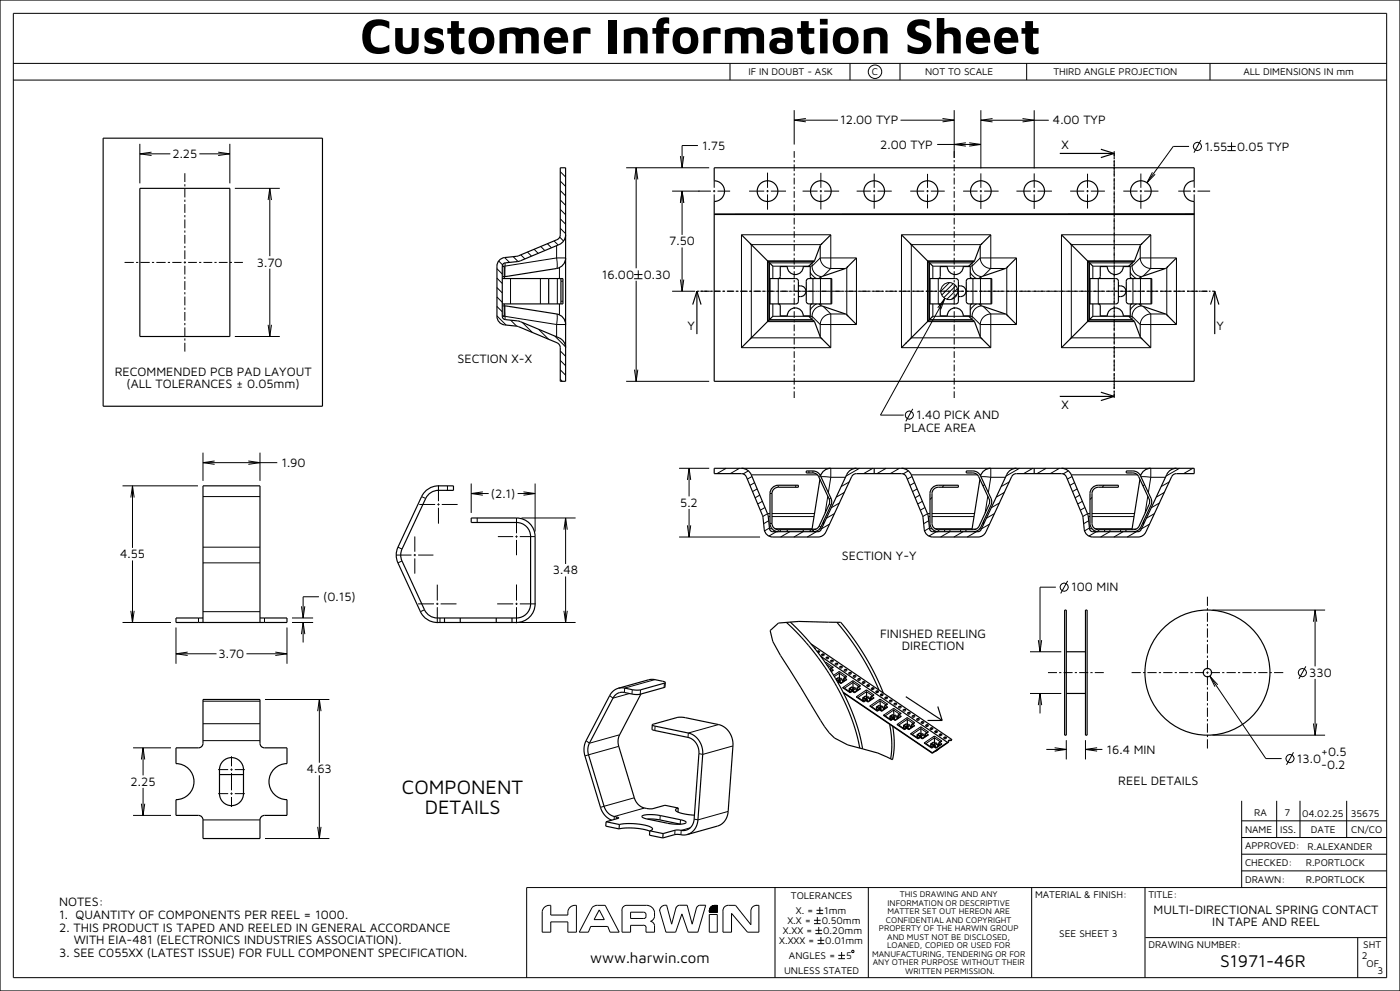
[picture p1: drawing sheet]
<svg xmlns="http://www.w3.org/2000/svg" width="420mm" height="297mm" viewBox="0 0 420 297" stroke-linecap="round" stroke-linejoin="round" font-family="sans-serif">
<defs><g id="words">
<text font-size="15" x="108.1" y="16">Customer Information Sheet</text>
<g font-size="6">
<text x="120.6" y="238.1">COMPONENT</text>
<text x="127.4" y="244.1">DETAILS</text>
</g>
<text font-size="5.3" x="366.1" y="289.9">S1971-46R</text>
<text font-size="4.5" x="177.1" y="288.5">www.harwin.com</text>
<g font-size="3.8">
<text x="252" y="37.3">12.00 TYP</text>
<text x="315.9" y="37.3">4.00 TYP</text>
<text x="51.7" y="47.4">2.25</text>
<text x="210.6" y="44.9">1.75</text>
<text x="264.1" y="44.5">2.00 TYP</text>
<text x="318.5" y="44.7">X</text>
<text x="361.3" y="45.1">1.55</text>
<text x="371.1" y="45.1">0.05 TYP</text>
<text x="200.8" y="73.5">7.50</text>
<text x="77.1" y="79.9">3.70</text>
<text x="180.5" y="83.5">16.00</text>
<text x="193.1" y="83.5">0.30</text>
<text x="206.3" y="98.9">Y</text>
<text x="365" y="98.9">Y</text>
<text x="34.4" y="112.6">RECOMMENDED PCB PAD LAYOUT</text>
<text x="137.3" y="108.9">SECTION X-X</text>
<text x="37.9" y="116.4">(ALL TOLERANCES ± 0.05mm)</text>
<text x="274.9" y="125.7">1.40 PICK AND</text>
<text x="318.5" y="122.6">X</text>
<text x="271.1" y="129.4">PLACE AREA</text>
<text x="84.4" y="139.9">1.90</text>
<text x="147.2" y="149.2">(2.1)</text>
<text x="204.1" y="151.9">5.2</text>
<text x="36" y="167.3">4.55</text>
<text x="252.6" y="167.7">SECTION Y-Y</text>
<text x="165.9" y="172.1">3.48</text>
<text x="321.3" y="177.2">100 MIN</text>
<text x="96.9" y="180.1">(0.15)</text>
<text x="264.1" y="191.2">FINISHED REELING</text>
<text x="65.6" y="197.2">3.70</text>
<text x="270.6" y="194.9">DIRECTION</text>
<text x="392.8" y="202.8">330</text>
<text x="332" y="225.9">16.4 MIN</text>
<text x="396.4" y="226.7">+0.5</text>
<text x="92" y="231.7">4.63</text>
<text x="389.1" y="228.6">13.0</text>
<text x="396.4" y="230.5">-0.2</text>
<text x="39.2" y="235.5">2.25</text>
<text x="335.5" y="235.3">REEL DETAILS</text>
<text x="17.8" y="271.7">NOTES:</text>
<text x="17.8" y="275.4">1. QUANTITY OF COMPONENTS PER REEL = 1000.</text>
<text x="346.1" y="273.8">MULTI-DIRECTIONAL SPRING CONTACT</text>
<text x="17.8" y="279.2">2. THIS PRODUCT IS TAPED AND REELED IN GENERAL ACCORDANCE</text>
<text x="363.7" y="277.6">IN TAPE AND REEL</text>
<text x="17.8" y="286.7">3. SEE C055XX (LATEST ISSUE) FOR FULL COMPONENT SPECIFICATION.</text>
<text x="22.1" y="282.9">WITH EIA-481 (ELECTRONICS INDUSTRIES ASSOCIATION).</text>
</g>
<g font-size="3">
<text x="224.5" y="22.5">IF IN DOUBT - ASK</text>
<text x="261.5" y="22.5">C</text>
<text x="277.5" y="22.5">NOT TO SCALE</text>
<text x="316" y="22.5">THIRD ANGLE PROJECTION</text>
<text x="373" y="22.5">ALL DIMENSIONS IN mm</text>
<text x="376.3" y="244.7">RA</text>
<text x="385.4" y="244.7">7</text>
<text x="390.7" y="244.8">04.02.25</text>
<text x="405.2" y="244.7">35675</text>
<text x="373.5" y="249.5">NAME</text>
<text x="384" y="249.5">ISS.</text>
<text x="393.3" y="249.5">DATE</text>
<text x="405.4" y="249.6">CN/CO</text>
<text x="373.5" y="254.5">APPROVED:</text>
<text x="392.3" y="254.6">R.ALEXANDER</text>
<text x="373.5" y="259.5">CHECKED:</text>
<text x="391.7" y="259.6">R.PORTLOCK</text>
<text x="237.3" y="269.3">TOLERANCES</text>
<text x="310.5" y="269">MATERIAL &amp; FINISH:</text>
<text x="344.5" y="269">TITLE:</text>
<text x="373.5" y="264.5">DRAWN:</text>
<text x="391.7" y="264.6">R.PORTLOCK</text>
<text x="238.7" y="273.8">X. =</text>
<text x="247.3" y="273.8">1mm</text>
<text x="234.9" y="279.8">X.XX =</text>
<text x="236.2" y="276.8">X.X =</text>
<text x="246.5" y="276.8">0.50mm</text>
<text x="247" y="279.8">0.20mm</text>
<text x="317.8" y="280.8">SEE SHEET 3</text>
<text x="233.8" y="282.8">X.XXX =</text>
<text x="236.7" y="287.3">ANGLES =</text>
<text x="247.6" y="282.8">0.01mm</text>
<text x="253.8" y="287.3">5</text>
<text x="344.5" y="284">DRAWING NUMBER:</text>
<text x="408.5" y="287.5">2</text>
<text x="409" y="284.1">SHT</text>
<text x="235.2" y="291.8">UNLESS STATED</text>
<text x="410" y="289.8">OF</text>
<text x="413.3" y="292">3</text>
</g>
<g font-size="2.6">
<text x="270" y="268.9">THIS DRAWING AND ANY</text>
<text x="266.2" y="274">MATTER SET OUT HEREON ARE</text>
<text x="266.2" y="271.4">INFORMATION OR DESCRIPTIVE</text>
<text x="263.7" y="279.1">PROPERTY OF THE HARWIN GROUP</text>
<text x="265.8" y="276.5">CONFIDENTIAL AND COPYRIGHT</text>
<text x="266.2" y="281.6">AND MUST NOT BE DISCLOSED,</text>
<text x="261.6" y="286.7">MANUFACTURING, TENDERING OR FOR</text>
<text x="266.1" y="284.2">LOANED, COPIED OR USED FOR</text>
<text x="261.8" y="289.3">ANY OTHER PURPOSE WITHOUT THEIR</text>
<text x="271.6" y="291.8">WRITTEN PERMISSION.</text>
</g>
</g></defs>
<g fill="none" stroke="#000" stroke-width=".3">
<path d="M4 4h412v289h-412zM4 19h412M219 19v5M255 19v5M270 19v5M308 19v5M363 19v5M4 24h412M238.3 33v10.3M238.3 36h13.1M241.8 35.5l-3.5 .5 3.5 .5M270.2 36h16.1"/>
<path d="M282.8 35.5l3.5 .5-3.5 .5M286.3 33v14.4M294.3 33v17.5M294.3 36h20.3M297.8 35.5l-3.5 .5 3.5 .5M306.8 35.5l3.5 .5-3.5 .5M310.3 33v17.5M42 43.1v11.8M42 46.1h9.1M45.5 45.6l-3.5 .5 3.5 .5M59.8 46.1h9.2M65.5 45.6l3.5 .5-3.5 .5"/>
<path d="M69 43.1v11.8M70.5 56.4h13.4M80.4 59.9l.5-3.5 .5 3.5M80.9 56.4v20.4M168.1 59.9l1.6 1.6M168.1 57.1l1.6 1.6M168.1 54.3l1.6 1.6M168.1 51.4l1.6 1.6M187.8 50.3h25M190.3 53.8l.5-3.5 .5 3.5M190.8 50.3v30.1M201.6 57.3h8.3"/>
<path d="M204.1 46.8l.5 3.5 .5-3.5M204.6 57.3v13.1M209.4 43.6h-4.8v6.7M281.1 43.3h13.2M289.8 42.8l-3.5 .5 3.5 .5M290.8 42.8l3.5 .5-3.5 .5M334.3 52v1M334.3 53.7v.6M334.3 55v2.1M334.3 57.7v.7M334.3 59.1v2M345.7 51.6l-1.6 3.2 2.4-2.6"/>
<path d="M356.7 43.9h-4.7l-7.9 10.9M360.3 42l-2.1 3.8M368.2 43.9h2.5M368.2 45.1h2.5M369.5 42.6v2.5M149.6 78.2l1.2 1.2M150.7 79.8h.8M151.4 77.2l1.5 1.4M151.5 79.8v3.1M151.5 78.8v1M154 76.9l1.4 1.5M156.2 76.4l1.3 1.2"/>
<path d="M158.2 75.5l1.3 1.3M160.2 74.7l1.3 1.2M162.2 73.9l1.3 1.2M164.2 73l1.2 1.3M166.2 72.2l1.2 1.2M167 77.3l.2 2.2-.2 1M167 77.3h2.7M167 77.3l-15.5 2.5M167 73.6v3.7M167.9 71.1l1.2 1.1M168.1 68.4l1.6 1.6M168.1 65.6l1.6 1.6"/>
<path d="M168.1 62.8l1.6 1.6M204.1 60.8l.5-3.5 .5 3.5M204.6 74.2v13.1M242.6 79.9l-10.7-.1v3.7M242.7 79.8h.9M243.6 79.8a3.1 3.1 0 0 0 2.8 3.1M243.6 79.8v-1h-12.7v17h12.7v-1M244.2 78.4h-13.7v17.8h13.7M244.4 78.2h-14.2v18.2h14.2M246.1 77.3a3.3 3.3 0 0 0 3.1 3.2M246.1 73.6v3.7M246.1 77.3h10.8v20h-10.8"/>
<path d="M246.1 77.3l-2.5 2.5M246.3 73.3h-20.9v27.9h20.9M290.6 79.9l-10.7-.1v3.7M290.7 79.8h.9M291.6 79.8a3.1 3.1 0 0 0 2.8 3.1M291.6 79.8v-1h-12.7v17h12.7v-1M292.2 78.4h-13.7v17.8h13.7M292.4 78.2h-14.2v18.2h14.2M294.1 77.3a3.3 3.3 0 0 0 3.1 3.2M294.1 73.6v3.7M294.1 77.3l-2.5 2.5M294.1 77.3h10.8v20h-10.8"/>
<path d="M294.3 73.3h-20.9v27.9h20.9M334.3 61.8v.7M334.3 63.1v2.1M334.3 65.8v.7M334.3 67.2v2M334.3 69.9v.7M334.3 71.2v2.1M334.3 73.9v.7M334.3 75.3v2M334.3 78v.7M334.3 79.4v2M338.6 79.9l-10.7-.1v3.7"/>
<path d="M338.7 79.8h.9M339.6 79.8a3.1 3.1 0 0 0 2.8 3.1M339.6 79.8v-1h-12.7v17h12.7v-1M340.2 78.4h-13.7v17.8h13.7M340.4 78.2h-14.2v18.2h14.2M342.1 77.3a3.3 3.3 0 0 0 3.1 3.2M342.1 77.3h10.8v20h-10.8M342.1 77.3l-2.5 2.5M342.1 73.6v3.7M342.3 73.3h-20.9v27.9h20.9M80.4 97.3l.5 3.5 .5-3.5M80.9 80.5v20.3"/>
<path d="M149.1 94.7l2.7 2.7M149.1 91.8l1.6 1.6M149.1 89l1.6 1.6M149.1 86.2l1.6 1.6M149.1 83.4l1.6 1.6M149.1 80.5l1.6 1.6M150.7 94.8h.8M151.5 91.7v3.1M151.5 94.8l15.5 2.5M151.5 94.8v1M153.2 96l1.8 1.8M156.7 96.6l3 3"/>
<path d="M161.6 98.7l3 3M167 94.1l.2 .9-.2 2.3M167 97.3h2.7M167 97.3v3.6M167.8 80.2v3.3M167.8 91.1v3.3M190.2 82.3h2.5M190.2 83.5h2.5M190.8 84.2v30.1M191.5 81v2.5M201.6 87.3h7M204.1 83.8l.5 3.5 .5-3.5"/>
<path d="M215.1 87.3h1M216.7 87.3h.7M218.1 87.3h1.9M220.7 87.3h.7M222 87.3h2M224.7 87.3h.7M226 87.3h2M228.7 87.3h.6M230 87.3h2M231.9 91.1v3.7h11.7M232.7 87.3h.6M234 87.3h2"/>
<path d="M236.6 87.3h.7M238 87.3h2M240.6 87.3h.7M241.9 87.3h2M242.6 94.7v.1M243.1 81.6l.6 .9 1.3 1M243.6 94.8l2.5 2.5M244.6 87.3h.7M245 91.1l-1.3 .9-.6 .9M245.9 87.3h2M246.1 97.3v3.6M246.3 83v.5"/>
<path d="M246.3 91.1v.5M246.4 91.7a3.1 3.1 0 0 0-2.8 3.1M247 91.8l2.2 2.3M248.6 87.3h.6M249.2 94.1a3.3 3.3 0 0 0-3.1 3.2M249.2 80.5v-10.1h-26.8v33.8h26.8v-10.1M249.2 80.5l-2.2 2.2M249.2 94.1h4.4M249.2 80.5h4.4M249.9 87.3h2M252.6 87.3h.6M253.9 87.3h2"/>
<path d="M254 80.2v14.2M256.5 87.3h.7M257.9 87.3h2M260.5 87.3h.7M261.9 87.3h1.9M264.5 87.3h.7M265.8 87.3h2M268.5 87.3h.7M269.8 87.3h2M272.5 87.3h.6M273.8 87.3h2M276.5 87.3h.6"/>
<path d="M277.8 87.3h2M279.9 91.1v3.7h11.7M280.4 87.3h.7M281.3 92.2l2.2-2.8-1.3 3.3M281.8 87.3h2M283.5 89.4l-19.3 35h6.9M284.4 87.3h.7M284.8 84.7l-2.6 2.6M285.7 87.3h2M286 85l-3.5 3.4M286.7 85.6l-3.5 3.6M287.2 86.5l-3.1 3.2"/>
<path d="M287.2 88l-1.7 1.7M288.4 87.3h.7M289.7 87.3h2M290.6 94.7v.1M291.1 81.6l.6 .9 1.3 1M291.6 94.8l2.5 2.5M292.4 87.3h.6M293 91.1l-1.3 .9-.6 .9M293.7 87.3h2M294.1 97.3v3.6M294.3 83v.5M294.3 91.1v.5"/>
<path d="M294.4 91.7a3.1 3.1 0 0 0-2.8 3.1M295 91.8l2.2 2.3M296.4 87.3h.6M297.2 94.1a3.3 3.3 0 0 0-3.1 3.2M297.2 80.5v-10.1h-26.8v33.8h26.8v-10.1M297.2 80.5l-2.2 2.2M297.2 94.1h4.4M297.2 80.5h4.4M297.7 87.3h2M300.3 87.3h.7M301.7 87.3h2M302 80.2v14.2"/>
<path d="M304.3 87.3h.7M305.7 87.3h1.9M308.3 87.3h.7M309.6 87.3h2M312.3 87.3h.7M313.6 87.3h2M316.3 87.3h.6M317.6 87.3h2M320.3 87.3h.6M321.6 87.3h2M324.2 87.3h.7M325.6 87.3h2"/>
<path d="M327.9 91.1v3.7h11.7M328.2 87.3h.7M329.5 87.3h2M332.2 87.3h.7M333.5 87.3h2M334.3 82.1v.6M334.3 83.4v2M334.3 86.1v.7M334.3 87.5v2M334.3 90.2v.6M334.3 91.5v2M334.3 94.2v.7"/>
<path d="M334.3 95.6v2M334.3 98.3v.6M334.3 99.6v2.1M336.2 87.3h.6M337.5 87.3h2M338.6 94.7v.1M339.1 81.6l1 1.3 .9 .6M339.6 94.8l2.5 2.5M340.2 87.3h.6M341 91.1l-1.3 .9-.6 .9M341.5 87.3h2M342.1 97.3v3.6"/>
<path d="M342.3 83v.5M342.3 91.1v.5M342.4 91.7a3.1 3.1 0 0 0-2.8 3.1M343 91.8l2.2 2.3M344.1 87.3h.7M345.2 94.1a3.3 3.3 0 0 0-3.1 3.2M345.2 80.5v-10.1h-26.8v33.8h26.8v-10.1M345.2 94.1h4.4M345.2 80.5h4.4M345.2 80.5l-2.2 2.2M345.5 87.3h2M348.1 87.3h.7"/>
<path d="M349.5 87.3h1.9M350 80.2v14.2M352.1 87.3h.7M353.4 87.3h2M356.1 87.3h.7M357.4 87.3h1M70.5 100.8h13.4M166.4 100.7l3.3 3.2M168.1 113.7l.6 .6M168.1 110.8l1.6 1.6M168.1 108l1.6 1.6M168.1 105.2l1.6 1.6"/>
<path d="M187.8 114.3h25M190.3 110.8l.5 3.5 .5-3.5M334.3 102.3v.7M334.3 103.7v2M334.3 106.4v.7M334.3 107.7v2.1M334.3 110.4v.7M334.3 111.8v1M60.9 135.7v8.4M60.9 138.7h22.3M64.4 138.2l-3.5 .5 3.5 .5M74.5 138.2l3.5 .5-3.5 .5"/>
<path d="M78 135.7v8.4M273.8 122.5l-2 3.8M36.7 145.6h22.7M39.2 149.1l.5-3.5 .5 3.5M39.7 145.6v18.6M141.4 144.9v8.8M141.4 147.9h5.2M144.9 147.4l-3.5 .5 3.5 .5M155.3 147.9h5.2M156.4 155.2h16.3M157 147.4l3.5 .5-3.5 .5M160.5 144.9v14.4"/>
<path d="M169.2 158.7l.5-3.5 .5 3.5M169.7 155.2v13.8M203.7 140.3h9.1M206.2 157.4l.5 3.5 .5-3.5M206.2 143.8l.5-3.5 .5 3.5M206.7 140.3v8.5M206.7 152.5v8.4M217.9 140.3l-2.8 1.6M221.9 140.3l-2.8 1.6M224.5 141.1l-1.6 .9M225.4 142.3h19.8M225.6 142.8l-1.4 .8"/>
<path d="M226.4 144.7l-1.4 .8M227.2 146.5l-1.4 .8M227.9 148.4l-1.4 .8M228.7 150.2l-1.4 .8M229.5 152.1l-1.4 .8M230.2 153.9h.8M230.3 154l-1.5 .8M230.5 154.8h.5M230.6 156.1l-1.5 .9M230.8 158.3l-1.4 .8M230.9 158.5h.7M231.6 154.8h12.6"/>
<path d="M231.6 153.9h12.8M232.5 158.5l12.3 .1M232.9 159.3l-2.2 1.4M236.9 159.3l-2.7 1.6M240.9 159.3l-2.7 1.6M244.9 159.3l-2.7 1.6M246 142.3h.3M246.3 142.9l2.9 .1M246.4 158.5h-.5M247.2 156l-.2 1.4M248.3 148.7l-.8 5.1M248.9 157.1l-2.5 1.4"/>
<path d="M249.2 140.3v2.7M249.2 143l-.7 4.6M249.2 143h4.4M250.3 153.9l-2.4 1.4M251.8 150.8l-2.4 1.4M253.3 147.6l-2.4 1.4M254.8 144.4l-2.5 1.4M257.9 140.3l-4.1 2.4M261.9 140.3l-2.8 1.6M265.9 140.3l-2.8 1.6M269.9 140.3l-2.8 1.6M272.5 141.1l-1.6 .9"/>
<path d="M273.4 142.3h19.8M273.6 142.8l-1.4 .8M274.4 144.7l-1.4 .8M275.2 146.5l-1.4 .8M275.9 148.4l-1.4 .8M276.7 150.2l-1.4 .8M277.5 152.1l-1.4 .8M278.2 153.9h.8M278.3 154l-1.5 .8M278.5 154.8h.5M278.6 156.1l-1.5 .9M278.8 158.3l-1.4 .8"/>
<path d="M278.9 158.5h.7M279.6 149.1l-.6 .6M279.6 154.8h12.6M279.6 153.9h12.8M280.5 158.5l12.3 .1M280.9 159.3l-2.2 1.4M281.8 158.7l-.6 .6M283.3 145.4l-.6 .6M284.9 159.3l-2.7 1.6M285 158.7v.6M288.2 158.7v.6M288.9 159.3l-2.7 1.6"/>
<path d="M292.9 159.3l-2.7 1.6M294 142.3h.3M294.3 142.9l2.9 .1M294.4 158.5h-.5M295.2 156l-.2 1.4M295.4 145.2l-.5 .5M296.3 148.7l-.8 5.1M296.9 157.1l-2.5 1.4M297.2 140.3v2.7M297.2 143l-.7 4.6M297.2 143h4.4M298.3 153.9l-2.4 1.4"/>
<path d="M299.8 150.8l-2.4 1.4M301.3 147.6l-2.4 1.4M302.8 144.4l-2.5 1.4M305.9 140.3l-4.1 2.4M309.9 140.3l-2.8 1.6M313.9 140.3l-2.8 1.6M317.9 140.3l-2.8 1.6M320.5 141.1l-1.6 .9M321.4 142.3h19.8M321.6 142.8l-1.4 .8M322.4 144.7l-1.4 .8M323.2 146.5l-1.4 .8"/>
<path d="M323.9 148.4l-1.4 .8M324.7 150.2l-1.4 .8M325.5 152.1l-1.4 .8M326.2 153.9h.8M326.3 154l-1.5 .8M326.5 154.8h.5M326.6 156.1l-1.5 .9M326.8 158.3l-1.4 .8M326.9 158.5h.7M327.6 149.1l-.6 .6M327.6 154.8h12.6M327.6 153.9h12.8"/>
<path d="M328.5 158.5l12.3 .1M328.9 159.3l-2.2 1.4M329.8 158.7l-.6 .6M331.3 145.4l-.6 .6M332.9 159.3l-2.7 1.6M333 158.7v.6M336.2 158.7v.6M336.9 159.3l-2.7 1.6M340.9 159.3l-2.7 1.6M342 142.3h.3M342.3 142.9l2.9 .1M342.4 158.5h-.5"/>
<path d="M343.2 156l-.2 1.4M343.4 145.2l-.5 .5M344.3 148.7l-.8 5.1M344.9 157.1l-2.5 1.4M345.2 140.3v2.7M345.2 143h4.4M345.2 143l-.7 4.6M346.3 153.9l-2.4 1.4M347.8 150.8l-2.4 1.4M349.3 147.6l-2.4 1.4M350.8 144.4l-2.5 1.4M353.9 140.3l-4.1 2.4"/>
<path d="M357.9 140.3l-2.8 1.6M39.7 168v18.6M95.7 178.8h-4.8v6.4M169.7 172.8v13.8M203.7 160.9h24.3M316.8 176h-4.8v19.3M320.3 174.1l-2.1 3.7M36.7 186.6h14.6M39.2 183.1l.5 3.5 .5-3.5M52.8 195.9h12.2M52.8 188.1v10.8M56.3 195.4l-3.5 .5 3.5 .5"/>
<path d="M73.9 195.9h12.2M82.6 195.4l3.5 .5-3.5 .5M86.1 188.1v10.8M87.6 186.6h6.3M87.6 185.2h6.3M90.4 190.1l.5-3.5 .5 3.5M90.4 181.7l.5 3.5 .5-3.5M90.9 186.6v6M155.1 186.6h17.6M169.2 183.1l.5 3.5 .5-3.5M247.6 198.6l.1-.1 2.3 1.5-.6 .4M248 199.2l1.5 1"/>
<path d="M309 195.3h9.4M311.5 191.8l.5 3.5 .5-3.5M363.7 182.8h33.8M391.8 199.7l-2.1 3.8M394 186.3l.5-3.5 .5 3.5M394.5 182.8v16.9M79.5 209.6h19.3M95.3 213.1l.5-3.5 .5 3.5M95.8 209.6v19M249.1 200.9l.3 .2M249.2 200.4h.2M249.4 200.4l-.3 .4"/>
<path d="M249.4 200.4l.6 .5-.6 .4M250.1 202.4l1.7-1.2 2.3 1.6-.7 .4M250.3 202.8l1.5-1 1.7 1.2M251.4 204.4h.2M251.6 204.4l-.2 .2M251.8 204l-.3 .1M251.8 204.4h-.2M251.8 204.4h.1M251.9 204.1l-.3 .2M251.9 204.1h.1M252.8 204l.1 .1M252.9 204.2h.1"/>
<path d="M253.1 203.4l.1 .2M253.2 203.6l-.1 .6M253.2 203.6l.3 .3M253.2 203.2h.2M253.4 203.2l-.2 .4M253.4 203.2l.7 .4-1.8 1.3-.7-.5M254.8 206.9l-.2 .2M254.8 207l-.1 .2M255.5 207.2h.2M255.9 206.7l-.3 .2M255.9 207.2h-.2M256 206.9l-.3 .2"/>
<path d="M256 206.9h.1M256.9 206.8l.1 .1M256.9 207h.1M257.1 206.2l.1 .2M257.2 206.4l-.1 .5M257.2 206.4l.4 .2M257.3 205.9l.2 .1M257.5 206l-.3 .4M257.5 206l.6-.5-2.2-1.5-3.1 2.1 2.3 1.5 .6-.4M257.5 206l.7 .4-1.9 1.3-.6-.5M257.6 205.7l-1.7-1.2-2.6 1.8M258.9 209.7l-.3 .2"/>
<path d="M258.9 209.8l-.2 .1M259.6 209.9l.2 .1M260 209.5l-.3 .2M260 209.9h.1M260 209.9l-.2 .1M260 209.6h.1M260 209.6l-.2 .2M261 209.6l.1 .1M261 209.7l.1 .1M261.2 208.9l.1 .3M261.3 209.2l.4 .2M261.3 209.2l-.1 .5"/>
<path d="M261.4 208.7h.2M261.6 208.7l-.3 .5M261.6 208.7l.6-.4-2.3-1.5-3 2.1 2.2 1.5 .7-.4M261.6 208.7l.6 .5-1.8 1.2-.6-.4M261.7 208.5l-1.8-1.2-2.5 1.7M263 212.5l-.3 .1M263 212.6l-.2 .1M263.6 212.7h.2M264 212.2l-.2 .2M264.1 212.7h.1M264.1 212.7h-.3M264.1 212.4h.1"/>
<path d="M264.1 212.4l-.3 .2M265 212.3l.1 .1M265.1 212.5h.1M265.3 211.7l.1 .2M265.4 211.9l.3 .3M265.4 211.9l-.1 .6M265.5 211.5h.2M265.7 211.5l-.3 .4M265.7 211.5l.6-.4-2.3-1.6-3.1 2.1 2.3 1.6 .6-.5M265.7 211.5l.6 .4-1.8 1.3-.7-.5M265.8 211.2l-1.8-1.1-2.5 1.7M267 215.2l-.2 .2"/>
<path d="M267 215.3l-.1 .2M267.7 215.5h.2M268.1 215l-.3 .2M268.2 215.5h-.3M268.2 215.2h.1M268.2 215.2l-.3 .2M269.1 215.1l.1 .1M269.2 215.3h.1M269.4 214.5l.1 .2M269.5 214.7l.3 .2M269.5 214.7l-.1 .5M269.5 214.2l.2 .1"/>
<path d="M269.7 214.3l-.2 .4M269.7 214.3l.7-.5-2.3-1.5-3.1 2.1 2.3 1.5 .6-.4M269.7 214.3l.7 .4-1.8 1.2-.7-.4M269.8 214l-1.7-1.2-2.6 1.8M271.1 218l-.2 .2M271.1 218.1l-.1 .1M271.8 218.2l.2 .1M272.2 217.8l-.3 .2M272.2 218.2h.1M272.2 218.2l-.2 .1M272.3 217.9h.1M272.3 217.9l-.3 .2"/>
<path d="M273.2 217.9l.1 .1M273.2 218h.1M273.4 217.2l.1 .3M273.5 217.5l.4 .2M273.5 217.5l-.1 .5M273.6 217h.2M273.8 217l-.3 .5M273.8 217l.6-.4-2.2-1.5-3.1 2.1 2.3 1.5 .6-.4M273.8 217l.7 .5-1.9 1.2-.6-.4M273.9 216.8l-1.7-1.2-2.6 1.7M277.7 219.8h.2M277.9 219.8l-.3 .4"/>
<path d="M277.9 219.8l.6-.4-2.3-1.6-3 2.1 2.2 1.6 .7-.5M277.9 219.8l.6 .4-1.8 1.3-.6-.5M278 219.5l-1.8-1.2-2.5 1.8M309 207.8h9.4M311.5 211.3l.5-3.5 .5 3.5M312 207.8v6M362.9 202.6l16.8 24.7h4.8M365.3 205.2l-2.4-2.6 1.6 3.2M394 216.8l.5 3.5 .5-3.5M394.5 203.5v16.8M39.9 224.1h11.4M42.4 227.6l.5-3.5 .5 3.5"/>
<path d="M42.9 224.1v8.3M42.9 236.1v8.3M95.8 232.3v19M275.2 220.8l-.3 .1M275.2 220.9l-.2 .1M275.9 221h.2M276.3 220.5l-.3 .2M276.3 221h-.2M276.3 220.7h.1M276.3 220.7l-.2 .2M277.3 220.6l.1 .1M277.3 220.8h.1"/>
<path d="M277.5 220l.1 .2M277.6 220.2l.4 .3M277.6 220.2l-.1 .6M279.3 223.5l-.3 .2M279.3 223.6l-.2 .1M279.9 223.8h.2M280.3 223.3l-.2 .2M280.4 223.7v.1M280.4 223.7l-.3 .1M280.4 223.5h.1M280.4 223.5l-.3 .1M280.6 225.2h.1"/>
<path d="M281.3 223.4l.1 .1M281.4 223.5v.1M281.6 222.8l.1 .2M281.6 224.5l-1 .7M281.7 223l.3 .2M281.7 223l-.1 .5M281.8 222.5l.2 .1M282 222.6l-.3 .4M282 222.6l.6-.5-2.3-1.5-3.1 2.1 2.3 1.5 .6-.4M282 222.6l.6 .4-1.8 1.2-.7-.4M282.1 222.3l-1.8-1.2-2.5 1.7M313.9 224.6h6"/>
<path d="M316.4 224.1l3.5 .5-3.5 .5M319.9 221.8v5.8M325.6 224.6h5.1M325.6 221.8v5.8M329.1 224.1l-3.5 .5 3.5 .5M363.7 220.3h33.8M388 225.5l-2 3.7M39.9 244.4h11.4M42.4 240.9l.5 3.5 .5-3.5M79.5 251.3h19.3M95.3 247.8l.5 3.5 .5-3.5M198.1 244.4l-.1 1.3"/>
<path d="M204.2 245.7l-.1 1.3M372.5 240v26M372.5 256h43.5M372.5 251h43.5M372.5 246h43.5M383 240v11M390 240v11M404 240v11M163.3 271.9l.9-.5 1-.1v2.9h5.2a2.3 2.3 0 0 1 2.5-2.9v8.1h-2.5v-3.1h-5.2v3.1h-2.5v-6.2zM177.6 272l1.3-.7h2.7l4.2 8.1h-2.8l-.7-1.7h-5.1l-.7 1.7h-2.7zM179.8 272.7l1.5 2.9h-3.1zM187 271.7l.8-.4h6.2a2.58 2.58 0 0 1 2.3 2 2.58 2.58 0 0 1-1.1 2.8l.6 .3 .5 .6 .1 2.4h-2.6v-1.7l-.6-.4h-4v2.1h-2.6v-6.7z"/>
<path d="M189.2 273.4l4.2 .1 .4 .4v.9l-.5 .4-4.1 .1zM202.8 272l-1.3 5-1.5-5.7-1.4 .3-.5 .6-.2 .8M209 272l-1.3 5-1.6-5.7h-2.3l-.6 .3-.4 .5M209 272.1l.6-.7 2.1-.1-2.3 8.1h-2.9l-1.9-5.5-1.9 5.5h-2.9l-1.9-6.5M212.8 274.1h2.4v5.3h-2.4zM212.8 273.4h2.4M213.6 271.6l-.6 .6M213.8 271.5l-.9 .9M214 271.4l-1.2 1.2M214.2 271.4l-1.4 1.3M214.3 271.3l-1.5 1.5M214.4 271.3l-1.6 1.7"/>
<path d="M214.5 271.3l-1.7 1.8M214.6 271.3l-1.8 1.9M214.7 271.3l-1.9 2M214.8 271.3a1.77 1.77 0 0 0-2 2.1M214.8 271.3h.4M214.8 271.3l-2 2.1M214.9 271.3l-2.1 2.1M215 271.3l-2.1 2.1M215.1 271.3l-2.1 2.1M215.2 273.3l-.1 .1M215.2 271.3v2.1M215.2 271.3l-2.1 2.1"/>
<path d="M215.2 271.4l-2 2M215.2 271.5l-1.9 1.9M215.2 271.6l-1.8 1.8M215.2 271.7l-1.7 1.7M215.2 271.8l-1.6 1.6M215.2 272l-1.4 1.4M215.2 272.1l-1.3 1.3M215.2 272.2l-1.2 1.2M215.2 272.3l-1.1 1.1M215.2 272.4l-1 1M215.2 272.5l-.9 .9M215.2 272.6l-.8 .8"/>
<path d="M215.2 272.7l-.7 .7M215.2 272.8l-.6 .6M215.2 272.9l-.5 .5M215.2 273l-.4 .4M215.2 273.1l-.3 .3M215.2 273.2l-.2 .2M226.8 271.3h.9v8.1h-3.5l-4.7-5.7v5.7h-2.6v-6.4a1.59 1.59 0 0 1 1.6-1.7h2.2l4.6 5.8v-4.1a1.69 1.69 0 0 1 1.7-1.7M232.5 266v27M244.2 275.8h2M244.2 276.8h2M244.6 278.8h2M244.6 279.8h2"/>
<path d="M244.9 272.8h2M244.9 273.8h2M245.2 274.8v2M245.6 277.8v2M245.9 271.8v2M260.5 266v27M309.5 266v27M343.5 266v27M372.5 261h43.5M416 266h-258v27M245.3 281.8h2M245.3 282.8h2"/>
<path d="M246.3 280.8v2M251.5 286.3h2M251.5 287.3h2M252.5 285.3v2M255.7 284.8l.5 .2-.2 .5-.5-.2zM343.6 281h72.4M407.3 281v12"/>
<circle cx="262.5" cy="21.5" r="2.02"/>
<circle cx="359.2" cy="43.9" r="1.23"/>
<circle cx="284.8" cy="87.2" r="2.55"/>
<circle cx="272.8" cy="124.4" r="1.23"/>
<circle cx="319.2" cy="176" r="1.23"/>
<circle cx="390.7" cy="201.6" r="1.23"/>
<circle cx="387" cy="227.3" r="1.23"/>
</g>
<g fill="none" stroke="#000" stroke-width=".35">
<path d="M0 0h420v297h-420zM30.9 41.4h65.8v80.3h-65.8zM42 56.4h27v44.4h-27zM168.1 50.3h1.6v64h-1.6v-10.1l-.4-1-.6-.5-11.7-4.9-4.5-.5-1.3-1-.5-1.5v-15l.5-1.6 1.3-.9 4.6-.6 11.6-4.9 .8-.7 .2-.7zM214.3 50.3h144M317.9 46h16.4v.7M330.3 44.7l4 1.3-4 1.2M334.3 47.2v.5M334.3 48.2v1.5M334.3 50.2v.5M334.3 51.2v.8M150.7 79.9h.6v3"/>
<path d="M169.7 77.3a3.2 3.2 0 0 1-2.7 3.2l-15.7 2.4M169.7 70.4a3.2 3.2 0 0 1-2 2.9l-11.9 5-4.2 .5a1 1 0 0 0-.9 1v3.1M222.4 70.4l9.4 9.3M225 73l.4 .3M230.5 78.4h.1M230.9 78.8v.1M234.1 79.9v3M242.7 79.8h-.1M242.7 79.7v.1M243.1 79.9v3M243.6 78.8l-.9 1M243.6 78.8h.1"/>
<path d="M246.3 73.3l-2 4.9-.7 .6M246.6 73l-.3 .3M249.2 70.4l-2.9 2.9M254.4 79.8l-.4 .4M256.9 77.3l-2.9 2.9M270.4 70.4l9.4 9.3M273 73l.4 .3M278.5 78.4h.1M278.9 78.8v.1M282.1 79.9v3M290.7 79.8h-.1M290.7 79.7v.1"/>
<path d="M291.1 79.9v3M291.6 78.8l-.9 1M291.6 78.8h.1M294.3 73.3l-2 4.9-.7 .6M294.6 73l-.3 .3M297.2 70.4l-2.9 2.9M302.4 79.8l-.4 .4M304.9 77.3l-2.9 2.9M318.4 70.4l9.4 9.3M321 73l.4 .3M326.5 78.4h.1M326.9 78.8v.1"/>
<path d="M330.1 79.9v3M338.7 79.8h-.1M338.7 79.7v.1M339.1 79.9v3M339.6 78.8l-.9 1M339.6 78.8h.1M342.3 73.3l-2 4.9-.7 .6M342.6 73l-.3 .3M345.2 70.4l-2.9 2.9M350.4 79.8l-.4 .4M352.9 77.3l-2.9 2.9M358.3 64.1h-143.9"/>
<path d="M150.7 91.7v3.1a1 1 0 0 0 .9 1l4.2 .5 11.9 4.9a3.2 3.2 0 0 1 2 3M151.3 91.6h.1M151.3 91.7v3h-.6M151.3 82.9v.1M151.3 91.6l15.7 2.5a3.2 3.2 0 0 1 2.7 3.2M207.8 91.3l1.3-4 1.2 4M209.8 87.3h-.7v12.8M210.3 87.3h.5M211.3 87.3h1.5M213.3 87.3h.5M214.3 87.3h.8M230.5 96.2h.1"/>
<path d="M230.9 95.7v.1M231.8 94.9l-9.4 9.3M234.1 91.7v3M239.5 85.7a1.7 1.7 0 0 1 2.3 1.6 1.7 1.7 0 0 1-2.3 1.6M242.7 94.8h.1M242.7 94.8v.1M242.7 94.8l.9 1M243.1 91.7v3M243.6 95.8h.1M243.6 95.8l.7 .5 2 4.9M245.7 91.1l.7 .6 7.6 2.7M254 94.4l.4 .3"/>
<path d="M254 80.2l-7.6 2.7-.7 .6M254 94.4l2.9 2.9M278.3 96.3l-.1 .1M278.5 96.2h.1M278.9 95.7v.1M279.7 95l-.1 .1M279.8 94.9l-9.4 9.3 .2-.2M282.1 91.7v3M287.5 85.7a1.7 1.7 0 0 1 2.3 1.6 1.7 1.7 0 0 1-2.3 1.6M290.7 94.8h.1M290.7 94.8v.1M290.7 94.8l.9 1"/>
<path d="M291.1 91.7v3M291.6 95.8h.1M291.6 95.8l.7 .5 2 4.9M293.7 91.1l.7 .6 7.6 2.7M302 94.4l.4 .3M302 80.2l-7.6 2.7-.7 .6M302 94.4l2.9 2.9M326.5 96.2h.1M326.9 95.7v.1M327.8 94.9l-9.4 9.3M330.1 91.7v3M335.5 85.7a1.7 1.7 0 0 1 2.3 1.6 1.7 1.7 0 0 1-2.3 1.6"/>
<path d="M338.7 94.8h.1M338.7 94.8v.1M338.7 94.8l.9 1M339.1 91.7v3M339.6 95.8h.1M339.6 95.8l.7 .5 2 4.9M341.7 91.1l.7 .6 7.6 2.7M350 94.4l.4 .3M350 80.2l-7.6 2.7-.7 .6M350 94.4l2.9 2.9M358.4 87.3h.8M359.7 87.3h.5"/>
<path d="M360.7 87.3h1.5M362.7 87.3h.5M363.2 91.3l1.2-4 1.3 4M363.7 87.3h.7v12.8M214.3 114.3h144M225.4 101.2l-.4 .4M246.3 101.2l.3 .4M246.3 101.2l2.9 3M272.4 102.2l-.1 .2M272.9 101.7l-.2 .2M273.4 101.2l-.4 .4M294.3 101.2l.3 .4"/>
<path d="M294.3 101.2l2.9 3M321.4 101.2l-.4 .4M330.3 117.6l4 1.2-4 1.3M334.3 118.1v.7h-16.4M334.3 112.8v.8M334.3 114.1v.5M334.3 115.1v1.5M334.3 117.1v.5M342.3 101.2l.3 .4M342.3 101.2l2.9 3M214.3 140.3h144v1.6h-5.4l-.7 .2-.5 .5-7.9 16.8-.6 .8-1.3 .7h-14l-1.6-.5-.9-1.2-.6-4.7-4.9-11.6-.4-.6-1.1-.4h-13.5l-1 .4-.4 .6-7.7 16.5-.6 .8-.8 .6-1 .1h-14.1l-1.4-.8-.5-.9-.6-4.5-4.9-11.8-.4-.6-1.1-.4h-13.5l-.7 .2-.7 .8-7.7 16.5-1 1.1-1.4 .4h-13.5l-1.6-.5-.9-1.2-.6-4.5-5.1-12.1-.5-.5-.8-.2h-8.1zM222.4 140.3a3.2 3.2 0 0 1 3 2l4.9 11.9 .6 4.3a1 1 0 0 0 1 .8h1.6"/>
<path d="M234.1 158.7v.6M243.1 158.7v.6M246 143.7l-2.4 15M249.2 140.3l-1.6 .5-.9 .8-.5 1M256.9 140.3l-1.7 .5-1.2 1.4-7.8 16.8-.5 .3h-1.7M262.3 140.3v1.6M270.4 140.3a3.2 3.2 0 0 1 3 2l4.9 11.9 .6 4.3a1 1 0 0 0 1 .8h13.5l.5-.1 .4-.4 7.7-16.6 1.2-1.4 1.7-.5M281.5 159.3a2.48 2.48 0 0 1-2.5-2.4v-9a2.48 2.48 0 0 1 2.5-2.5h6v.6h-6a1.88 1.88 0 0 0-1.9 1.9v9a1.88 1.88 0 0 0 1.9 1.8h10.5l.9-.1 .6-.6 3.2-6.8 .2-.8-.2-.8-3.1-6.8-.5-.6a3.8 3.8 0 0 0-3.2-.5v-.6a4.7 4.7 0 0 1 3.3 .4l.9 1.1 3.2 6.7 .2 1.3-3.4 7.7-1.1 .9-1 .1M283.4 158.7v.6M289.8 158.7v.6M294 143.7l-2.4 15M297.2 140.3l-1.1 .3-1 .6-.9 1.4"/>
<path d="M310.3 140.3v1.6M318.4 140.3a3.2 3.2 0 0 1 3 2l4.9 11.9 .6 4.3a1 1 0 0 0 1 .8h13.5l.5-.1 .4-.4 7.7-16.6 1.2-1.4 1.7-.5M329.5 159.3a2.48 2.48 0 0 1-2.5-2.4v-9a2.48 2.48 0 0 1 2.5-2.5h6v.6h-6a1.88 1.88 0 0 0-1.9 1.9v9a1.88 1.88 0 0 0 1.9 1.8h10.5l.9-.1 .6-.6 3.2-6.8 .2-.8-.2-.8-3.1-6.8-.5-.6a3.8 3.8 0 0 0-3.2-.5v-.6a4.7 4.7 0 0 1 3.3 .4l.9 1.1 3.2 6.7 .2 1.3-3.4 7.7-1.1 .9-1 .1M331.4 158.7v.6M337.8 158.7v.6M342 143.7l-2.4 15M345.2 140.3l-1.1 .3-1 .6-.9 1.4M59.5 185.2h-6.7v1.4h6.7M79.3 185.2h6.8v1.4h-6.8M133.3 185.2v1.4M153.6 185.2v1.4M243.3 193l42.2 28.8"/>
<path d="M247.7 198.8h.1M247.7 198.5v.3M252.2 186.5l-12.5-.3-6.2 .5-2.5 2.3 .8 3.3 2.3 4.1 6.2 9.7a116.3 116.3 0 0 0 8.5 13.5l1.6 1.6 3.9 2.1 9.1 2.4 4.3 2M250 200l-1 .6M250 200.9l-.7 .3M251.3 204.5l.4-.2 .6 .4M251.8 201.2l.1 2.1M251.9 204.1h.1M252 204.3l-.2 .1M252.3 204.7v.2M252.8 206.1l2.3 1.3M252.9 207.4l26.8 18.4-26.7-18.1"/>
<path d="M254.1 202.8l-1 .5-.2 1M254.1 203.6l-1.8 1.1M255.1 207.4v.2M255.1 207.4l.7-.3 .6 .4M255.9 204v2.1M256 206.9h.1M256 207l-.1 .1M256.4 207.5l-.1 .2M256.9 208.9l2.3 1.3M258.1 205.5l-.9 .5-.2 1M258.2 206.4l-1.8 1.1M259.2 210.2l-.1 .2"/>
<path d="M259.2 210.2l.7-.3 .5 .3M259.9 206.8l.1 2.1M260 209.6h.1M260.1 209.8l-.2 .1M260.4 210.2v.2M260.9 211.6l2.3 1.4M262.2 208.3l-.9 .5-.3 1M262.2 209.2l-1.8 1M263.2 213v.2M263.2 213l.7-.4 .6 .4M264 209.9v.1M264 210l.1 1.6"/>
<path d="M264 209.5v.4M264.1 212.4h.1M264.2 212.5l-.2 .2M264.5 213v.2M265 214.4l2.3 1.3M266.3 211.1l-.9 .5-.3 1M266.3 211.9l-1.8 1.1M267.3 215.7v.2M267.3 215.7l.7-.3 .6 .4M268.1 212.7h.1M268.1 212.7l.1 1.7M268.1 212.3v.4"/>
<path d="M268.2 215.2h.1M268.3 215.3l-.2 .1M268.6 215.8v.1M269.1 217.2l2.3 1.3M270.4 213.8l-1 .5-.2 1M270.4 214.7l-1.8 1.1M271.4 218.5v.2M271.4 218.5l.7-.3 .6 .3M271.7 208.8l10.9 7.1M272.2 215.5h.1M272.2 215.5v1.7M272.2 215.1v.4"/>
<path d="M272.3 217.9h.1M272.3 218.1l-.1 .1M272.7 218.5l-.1 .2M273.2 219.9l2.3 1.4M274.4 216.6l-.9 .5-.2 1M274.5 217.5l-1.8 1M276.2 218.2h.1M276.2 218.2l.1 1.7M276.2 217.8v.4M278.3 215.9h4.3M278.5 219.4l-.9 .5-.3 1M281.3 211.7l1.3 4.2"/>
<path d="M52.8 224.1h6.7M66.9 228.1a3.6 3.6 0 0 1 3.9-.8 3.6 3.6 0 0 1 2.2 3.4v7.2a3.6 3.6 0 0 1-3.6 3.6 3.6 3.6 0 0 1-3.6-3.6v-7.2a3.6 3.6 0 0 1 1.1-2.6zM79.3 224.1h6.8M275.5 221.3l-.1 .2M275.5 221.3l.7-.4 .5 .4M276.3 220.7h.1M276.4 220.8l-.2 .2M276.7 221.3v.2M277.2 222.7l2.3 1.3M278.5 220.2l-1.8 1.1M279.5 224v.2M280.3 220.6l.1 2.1"/>
<path d="M280.4 223.8l.4 .2M280.4 223.8l-.3-.1-.6 .3M280.4 223.5h.1M280.5 223.6l-.2 .1M280.5 225.2h.1M280.6 225.2h.1M280.8 224.1v.1M281.6 224.4l-1 .8M281.7 224.4h-.1M282.6 222.1l-.9 .5-.3 1M282.6 223l-1.8 1.1M52.8 244.4h6.7"/>
<path d="M79.3 244.4h6.8M185.4 245.3l-3.6 1-.1 1.3M192.7 244.5a7.4 7.4 0 0 1 5-.2l6.6 1.4a1.33 1.33 0 0 1 1.5 .9 6.6 6.6 0 0 1-4.6 .3l-7.1-1.5a1.33 1.33 0 0 1-1.5-.8zM194.2 245.5l3 .1 7 1.4M199.5 241.3l-3.6 1M202.5 248.8l-3.6 1-.1 1.3 3.6-1"/>
</g>
<!-- layer: 02__ASM_ALL_AXES -->
<g fill="none" stroke="#000" stroke-width=".3">
<path d="M210.1 87.3h2M212.8 87.3h.7M214.1 87.3h2.1M216.9 87.3h.6M218.2 87.3h2.1M220.9 87.3h.7M222.2 87.3h2.1M225 87.3h.6M226.3 87.3h2.1M229 87.3h.7M230.4 87.3h2M233.1 87.3h.6"/>
<path d="M234.4 87.3h2.1M237.1 87.3h.7M238.5 87.3h2M241.2 87.3h.7M242.5 87.3h2.1M245.3 87.3h.6M246.6 87.3h2.1M249.3 87.3h.7M250.6 87.3h2.1M253.4 87.3h.6M254.7 87.3h2.1M257.4 87.3h.7"/>
<path d="M258.8 87.3h2M261.5 87.3h.6M262.8 87.3h2.1M265.5 87.3h.7M266.9 87.3h2M269.6 87.3h.7M270.9 87.3h2.1M273.7 87.3h.6M275 87.3h2.1M277.7 87.3h.7M279 87.3h2.1M281.8 87.3h.6"/>
<path d="M283.1 87.3h2.1M285.8 87.3h.7M287.2 87.3h2M289.9 87.3h.6M291.2 87.3h2.1M293.9 87.3h.7M295.3 87.3h2M298 87.3h.7M299.3 87.3h2.1M302.1 87.3h.6M303.4 87.3h2.1M306.1 87.3h.7"/>
<path d="M307.4 87.3h2.1M310.2 87.3h.6M311.5 87.3h2.1M314.2 87.3h.7M315.5 87.3h2.1M318.3 87.3h.6M319.6 87.3h2.1M322.3 87.3h.7M323.7 87.3h2M326.4 87.3h.7M327.7 87.3h2.1M330.5 87.3h.6"/>
<path d="M331.8 87.3h2M334.5 87.3h.7M335.8 87.3h2.1M338.6 87.3h.6M339.9 87.3h2.1M342.6 87.3h.7M343.9 87.3h2.1M346.7 87.3h.6M348 87.3h2.1M350.7 87.3h.7M352.1 87.3h2M354.8 87.3h.7"/>
<path d="M356.1 87.3h2.1M358.9 87.3h.6M360.2 87.3h2"/>
</g>
<!-- layer: 02___PRT_ALL_AXES -->
<g fill="none" stroke="#000" stroke-width=".35">
<path d="M214.3 50.3v3.9a3.1 3.1 0 0 1 3.1 3.1 3.1 3.1 0 0 1-3.1 3.1v53.9M358.3 50.3v3.9a3.1 3.1 0 0 0-3.1 3.1 3.1 3.1 0 0 0 3.1 3.1v53.9M234.1 79.9h2.1a2.4 2.4 0 0 0 2.4 2.4 2.4 2.4 0 0 0 2.4-2.4h2.1M282.1 79.9h2.1a2.4 2.4 0 0 0 2.4 2.4 2.4 2.4 0 0 0 2.4-2.4h2.1M330.1 79.9h2.1a2.4 2.4 0 0 0 2.4 2.4 2.4 2.4 0 0 0 2.4-2.4h2.1M150.7 83.5h18.2v7.6h-18.2M150.7 82.9v8.8M151.3 82.9v.6M151.3 91.1v.6M164.6 83.5v7.6M168.3 83.5v7.6M231 83.5h7.7a.8 .8 0 0 1 .8 .8v6a.8 .8 0 0 1-.8 .8h-7.7z"/>
<path d="M233.5 91.1l.4 .2 .2 .4M234.1 94.7h2.1a2.4 2.4 0 0 1 2.4-2.4 2.4 2.4 0 0 1 2.4 2.4h2.1M234.1 82.9l-.2 .4-.4 .2M242.1 83.7l.6-.2h6.8v7.6h-6.8a.8 .8 0 0 1-.8-.8v-6zM243.1 82.9l.2 .4 .4 .2M243.7 91.1l-.4 .2-.2 .4M279 83.5h7.7a.8 .8 0 0 1 .8 .8v6a.8 .8 0 0 1-.8 .8h-7.7zM281.5 91.1l.4 .2 .2 .4M282.1 82.9l-.2 .4-.4 .2M282.1 94.7h2.1a2.4 2.4 0 0 1 2.4-2.4 2.4 2.4 0 0 1 2.4 2.4h2.1M290.1 83.7l.6-.2h6.8v7.6h-6.8a.8 .8 0 0 1-.8-.8v-6zM291.1 82.9l.2 .4 .4 .2"/>
<path d="M291.7 91.1l-.4 .2-.2 .4M327 83.5h7.7a.8 .8 0 0 1 .8 .8v6a.8 .8 0 0 1-.8 .8h-7.7zM329.5 91.1l.4 .2 .2 .4M330.1 94.7h2.1a2.4 2.4 0 0 1 2.4-2.4 2.4 2.4 0 0 1 2.4 2.4h2.1M330.1 82.9l-.2 .4-.4 .2M338.1 83.7l.6-.2h6.8v7.6h-6.8a.8 .8 0 0 1-.8-.8v-6zM339.1 82.9l.2 .4 .4 .2M339.7 91.1l-.4 .2-.2 .4M127.4 147.5l1.8-1.4 1.5-.4 5.3-.1v1.4h-5.2l-1.8 .8-1 1-7.4 15.8-.3 1.1v1.2l.3 1.2 7.1 15.3 1.5 1.3 2 .5h23.7a4.2 4.2 0 0 0 4.3-4.2v-20.2a4.2 4.2 0 0 0-4.3-4.2h-13.5v-1.4h13.5a5.6 5.6 0 0 1 5.6 5.6v20.2a5.6 5.6 0 0 1-5.6 5.6h-23.7a5.6 5.6 0 0 1-5.1-3.3l-6.7-14.6-.4-1.3-.1-1.4 .5-2 7.1-15.2zM231.5 146.4a2.48 2.48 0 0 1 2-1h6v.6h-6a1.88 1.88 0 0 0-1.9 1.9v9a1.88 1.88 0 0 0 1.9 1.8h10.5l.9-.1 .6-.6 3.2-6.8 .2-.8-.2-.8-3.1-6.8-.5-.6a3.8 3.8 0 0 0-3.2-.5v-.6a4.7 4.7 0 0 1 3.3 .4l.9 1.1 3.4 7.5-.2 1.3-3.2 6.9-1.1 .9-1 .1h-10.5a2.48 2.48 0 0 1-2.5-2.4v-9zM236.2 158.7v.6M241 158.7v.6"/>
<path d="M59.5 186.6h19.8M59.5 185.2h1.4M60.9 186.6v-41h17.1v41M78 185.2h1.3M138.1 185.2v1.4M148.9 185.2v1.4M235.9 186.5a72.9 72.9 0 0 1 21.9 36.9l.1 .8M237.1 186.4a73 73 0 0 1 21.4 36.5l.3 1.5M244.3 194.2l.2 .3M244.4 194.4l.1 .1M244.5 194.5h.1M245.1 195.3l.5-.2 .3 .3"/>
<path d="M245.2 195.3l.7 .1M245.9 195.4l-.5 .2M247.2 196.3l-.4-.2-.3 .3M247.2 196.3l-.4-.3-.3 .4M247.2 196.3l-.3 .2-.4-.1M248.6 197.2l-.4-.1-.3 .2M250 198.1l-.4-.1-.4 .2M250 198.1l-.4 .3-.4-.2M250 198.1l-.5-.3-.3 .4M251.1 186.5a77.7 77.7 0 0 1 12.6 20.3M251.3 199.1l-.4-.2-.3 .2M251.3 199.1l-.4-.3-.3 .3"/>
<path d="M251.3 199.1l-.3 .2-.4-.2M252.2 186.5a77.1 77.1 0 0 1 12.8 21.2M252.7 200l-.4-.2-.4 .3M252.7 200l-.4 .2-.4-.1M252.7 200l-.4-.3-.4 .4M319.4 182.8h.5v37.5h-.5zM319.9 195.3h5.7M325.6 182.8h.5v37.5h-.5zM185.5 206.3l-1.4 .7-1.1 1.2-7.2 13.8a6.1 6.1 0 0 0-.3 4.6l4.6 15.4a5.9 5.9 0 0 0 3.4 3.8M192.3 208l-6.4 12.2-.5 1.7 .2 1.8 4.7 15.4a4.4 4.4 0 0 0 4 3.2h1.6M195.7 217.2l8.3-2.3 1.6 .2 10 2a6 6 0 0 1 4.3 6.5l-1.5 19.6a4.8 4.8 0 0 1-3.2 4.4l-9 2.5M195.7 217.2l.7 .4 10.1 2.1a6 6 0 0 1 4.3 6.4l-1.4 19.6a4.8 4.8 0 0 1-3.2 4.4"/>
<path d="M195.7 217.2l-.1 1.4 .3 .2 10.5 2.2a4.6 4.6 0 0 1 3.3 4.9l-1.5 19.6a3.6 3.6 0 0 1-4.8 3.2l-.9 .1M199.6 204.6l-.6-.4-2.5-.5-1.4-.1-9.6 2.7M199.6 204.6l-7.8 2.2h-1.6l-3.3-.7-1.4 .2M199.6 204.6l-.2 1.4-7.4 2.1h-1.8l-3.5-.6a3.1 3.1 0 0 0-2.8 1.7l-7.1 13.5-.4 1.7 .2 1.8 4.6 15.4a4.4 4.4 0 0 0 3.9 3.3l.5 .2-.2 .2M250.8 203.6l.6 .4 .3-.2M251.5 204l.1 .3M251.6 203.7l.7-.4 .6 1M251.6 203.7v.1M251.6 203.8h.1M251.6 203.8l-.1 .1M251.6 203.8l.1 .1M251.7 203.8l.2 .3"/>
<path d="M251.7 203.9l.4 .7M251.8 204.4h.1M252 203.4l-.6-.3-.6 .5 .7 .3M254 200.9l-.4-.1-.3 .2M254 200.9l-.4-.3-.3 .4M254 200.9l-.3 .2-.4-.1M254.8 206.4v.9M254.8 206.4l.7 .3M255.4 201.8l-.4-.1-.4 .2M255.4 201.8l-.4-.3-.3 .4M255.4 201.8l-.4 .2-.3-.1M255.5 206.7l-.7-.3 .1 .9"/>
<path d="M255.6 206.7l.1 .4M255.7 206.5l.7-.5 .6 1M255.7 206.5h.1M255.7 206.6h.1M255.7 206.6l-.2 .1M255.7 206.6l.3 .2M255.9 207.1h.1M256 206.8l.2 .5M256 206.8l.2 .6M256.1 206.2l-.6-.3-.7 .5M256.7 202.7l-.3-.1-.4 .2M256.7 202.7l-.4-.3-.3 .4"/>
<path d="M256.7 202.7l-.3 .3-.4-.2M258.1 203.7l-.4-.2-.3 .2M258.1 203.7l-.4-.3-.3 .3M258.1 203.7l-.3 .2-.4-.2M258.9 209.1h.1M258.9 209.1l.1 1M259 209.2l-.1 .1M259 209.2l.5 .3M259.5 204.6l-.4-.2-.4 .3M259.5 204.6l-.4-.3-.4 .4M259.5 204.6l-.4 .2-.4-.1M259.6 209.4h-.1"/>
<path d="M259.6 209.5h-.1M259.7 209.5l.1 .4M259.7 209.2l.1 .1M259.7 209.2l.4 .4M259.7 209.2l.8-.4 .5 1M259.8 209.3l-.2 .1M259.8 209.3l.5 .8M259.8 209.4l-.2 .1M259.9 209.9h.1M260.1 209l-.5-.4-.7 .5M260.8 205.5l-.4-.1-.3 .2M260.8 205.5l-.4-.3-.3 .4"/>
<path d="M260.8 205.5l-.3 .2-.4-.1M262.2 206.4l-.4-.1-.4 .2M262.2 206.4l-.4-.3-.4 .4M262.2 206.4l-.4 .3-.4-.2M262.9 212l.1 .8M263 211.9l.6 .3M263 211.9l-.1 .1M263 212l.6 .3M263.5 207.4l-.4-.2-.3 .2M263.5 207.4l-.4-.3-.3 .3M263.5 207.4l-.3 .2-.4-.2M263.7 212.3h-.1"/>
<path d="M263.7 212.2l.2 .4M263.8 212l.7-.4 .6 1M263.8 212v.1M263.9 212h.1M263.9 212.1h.1M263.9 212l.1 .1M263.9 212.1l-.3 .1M263.9 212.1l.4 .7M263.9 212.1l-.2 .2M264 212.1l.4 .8M264 212.7h.1M264.2 211.7l-.5-.3-.7 .5"/>
<path d="M264.3 208.2l.1 .3M264.9 208.3l-.4-.2-.3 .2M264.9 208.3l-.4 .2-.3-.1M264.9 208.3l-.4-.3-.3 .4M265.6 209.2v.2M266.3 209.2l-.4-.2-.4 .3M266.3 209.2l-.5-.3-.3 .4M266.3 209.2l-.4 .2-.4-.1M266.9 217.1l.6 5.2-.3 5.1M267 214.6l.7 .4 .2-.1M267 214.6l.1 1M267 214.8l.7 .3 .3-.2"/>
<path d="M267.6 210.1l-.4-.1-.3 .2M267.6 210.1l-.4-.3-.3 .4M267.6 210.1l-.3 .2-.4-.1M267.8 215l.1 .4M267.8 217.7l.5 5.7-.6 4.3M267.9 214.8l.7-.5 .6 1M267.9 214.8h.1M267.9 214.8v.1M267.9 214.8l.3 .3M267.9 214.9l.5 .7M268.1 215.4h.1M268.3 214.5l-.6-.3-.7 .4"/>
<path d="M269 211l-.4-.1-.4 .2M269 211l-.4 .3-.4-.2M269 211l-.4-.3-.4 .4M270.3 212l-.4-.2-.3 .2M270.3 212l-.4-.3-.3 .3M270.3 212l-.3 .2-.4-.2M271.1 217.4l.6 .4 .3-.2M271.1 217.4v.9M271.7 212.9l-.4-.2-.4 .3M271.7 212.9l-.4-.3-.4 .4M271.7 212.9l-.4 .2-.4-.1M271.8 217.8l-.7-.3 .1 .9"/>
<path d="M271.9 217.8l.1 .4M272 217.5l.5 .9-.5-.8M272 217.5l.7-.4 .6 1M272 217.5v.1M272 217.6h.1M272 217.7l-.2 .1M272.2 218.2h.1M272.4 217.2l-.6-.3-.7 .5M273 213.8l-.3-.1-.4 .2M273 213.8l-.3 .2-.4-.1M273 213.8l-.4-.3-.3 .4M274.4 214.7l-.4-.1-.3 .2"/>
<path d="M274.4 214.7l-.4-.3-.3 .4M274.4 214.7l-.3 .2-.4-.1M275.8 215.6l-.4-.1-.4 .2M275.8 215.6l-.4-.2-.4 .3M275.8 215.6l-.4 .3-.4-.2M277.1 216.6l-.4-.2-.3 .2M277.1 216.6l-.3 .2-.4-.2M277.1 216.6l-.4-.3-.3 .3M278.5 217.5l-.4-.2-.4 .3M278.5 217.5l-.4-.3-.4 .4M278.5 217.5l-.4 .2-.4-.1M279.8 218.4l-.4-.1-.3 .2"/>
<path d="M279.8 218.4l-.4-.3-.3 .4M279.8 218.4l-.3 .2-.4-.1M281.2 219.3l-.4-.1-.3 .2M281.2 219.3l-.4 .3-.3-.2M281.2 219.3l-.4-.3-.3 .4M319.9 207.8h5.7M52.8 224.1v4.8a5.4 5.4 0 0 1 5.4 5.4 5.4 5.4 0 0 1-5.4 5.4v4.7M59.5 224.1a1.35 1.35 0 0 0 1.4-1.3v-13.2h17.1v13.2a1.35 1.35 0 0 0 1.3 1.3M65.8 232.1h7.2M86.1 224.1v4.8a5.4 5.4 0 0 0-5.4 5.4 5.4 5.4 0 0 0 5.4 5.4v4.7M275.2 220.2l.6 .3 .3-.1M275.2 220.2v.9"/>
<path d="M275.9 220.6l-.7-.4 .1 .9M275.9 220.5l.2 .4M276 220.3h.1M276 220.3l.1 .1M276.1 220.4h.1M276.1 220.3l.1 .1M276.1 220.2l.7-.3 .5 1M276.1 220.4l.4 .7M276.1 220.4l-.2 .2M276.2 220.4l.4 .8M276.2 221h.1M276.4 220l-.5-.3-.7 .5"/>
<path d="M279.3 222.9l.7 .4M279.3 222.9v1M279.3 223.1l.6 .2 .3-.1M280 223.3l.2 .4M280.1 223.1h.1M280.1 223.1l.7-.5 .6 1M280.1 223.1l.2 .1M280.3 223.2l.4 .7M280.3 223.7h.1M280.5 222.8l-.5-.3-.7 .4M282.6 220.3l-.4-.2-.4 .2M282.6 220.3l-.5-.3-.3 .3"/>
<path d="M282.6 220.3l-.4 .2-.4-.2M283.9 221.2l-.4-.2-.3 .2M283.9 221.2l-.4-.3-.3 .4M283.9 221.2l-.3 .2-.4-.1M284.5 222.2l.1 .1M284.6 222.3l-4.9 3.5M284.6 222.3l-4.9 3.3M285.2 221.9l-.5-.1-.2 .4M285.2 221.9v.1M285.2 222l-.7 .2M285.5 221.6l-.3 .3M285.5 221.8l-.3 .2"/>
<path d="M59.5 244.4a1.35 1.35 0 0 1 1.4 1.3v5.6h17.1v-5.6a1.35 1.35 0 0 1 1.3-1.3M181.7 247.6l4 .8M181.8 246.3l4 .8M185.7 248.4a19 19 0 0 1 9.2 .7M185.8 247.1a16.2 16.2 0 0 1 9.8 1.1l.1 .4-.8 .4M185.8 247.1l-.1 1.3M194.9 249l-.1 1.3 4 .8M194.9 249l4 .8M199.5 241.3l4 .9M203.5 242.2l-.4 .1a.54 .54 0 0 0-.5 .6 .54 .54 0 0 0 .7 .4l1.9 .6 3.1 .4M203.5 242.2l-.1 1.2M206.2 250.1h-3.8"/>
<circle cx="230.3" cy="57.3" r="3.1"/>
<circle cx="246.3" cy="57.3" r="3.1"/>
<circle cx="262.3" cy="57.3" r="3.1"/>
<circle cx="278.3" cy="57.3" r="3.1"/>
<circle cx="294.3" cy="57.3" r="3.1"/>
<circle cx="310.3" cy="57.3" r="3.1"/>
<circle cx="326.3" cy="57.3" r="3.1"/>
<circle cx="342.3" cy="57.3" r="3.1"/>
<circle cx="248.3" cy="197.2" r=".34"/>
<circle cx="362.2" cy="201.6" r="18.8"/>
<circle cx="362.2" cy="201.6" r="1.25"/>
</g>
<g fill="none" stroke="#000" stroke-width=".3">
<path d="M55.5 51.9v2.7M55.5 55.2v.7M55.5 56.5v2.7M55.5 59.8v.7M209.5 57.3h3.8M213.9 57.3h.7M214.3 54.2v2.1M214.3 57v.6M214.3 58.3v2.1M215.3 57.3h3.7M224.7 57.3h4.6M229.9 57.3h.7"/>
<path d="M230.3 51.7v4.6M230.3 57v.6M230.3 58.3v4.5M231.3 57.3h4.5M238.3 45.3v2M238.3 48v.6M238.3 49.3v2M238.3 52v.6M238.3 53.3v2M238.3 56v.6M238.3 57.3v2M238.3 60v.6"/>
<path d="M240.8 57.3h4.5M245.9 57.3h.7M246.3 51.8v4.5M246.3 57v.6M246.3 58.3v4.5M247.3 57.3h4.4M257 57.3h4.3M261.9 57.3h.7M262.3 52v4.3M262.3 57v.6M262.3 58.3v4.2M263.3 57.3h4.2"/>
<path d="M273.1 57.3h4.2M277.9 57.3h.7M278.3 52.1v4.2M278.3 57v.6M278.3 58.3v4.2M279.3 57.3h4.1M286.3 45.3v2M286.3 48v.6M286.3 49.3v2M286.3 52v.6M286.3 53.3v2M286.3 56v.6"/>
<path d="M286.3 57.3v2M286.3 60v.6M288.9 57.3h4.4M293.9 57.3h.7M294.3 52v4.3M294.3 57v.6M294.3 58.3v4.3M295.3 57.3h4.3M304.9 57.3h4.4M309.9 57.3h.7M310.3 52v4.3M310.3 57v.6"/>
<path d="M310.3 58.3v4.3M311.3 57.3h4.3M321 57.3h4.3M325.9 57.3h.7M326.3 52.1v4.2M326.3 57v.6M326.3 58.3v4.2M327.3 57.3h4.2M334.3 45.3v2M334.3 48v.6M334.3 49.3v2M334.3 52v.6"/>
<path d="M334.3 53.3v2M334.3 56v.6M334.3 57.3v2M334.3 60v.6M337 57.3h4.3M341.9 57.3h.7M342.3 52v4.3M342.3 57v.6M342.3 58.3v4.3M343.3 57.3h4.2M353.5 57.3h3.8M357.9 57.3h.7"/>
<path d="M358.3 54.2v2.1M358.3 57v.6M358.3 58.3v2.1M359.3 57.3h3.7M37.4 78.6h2.7M40.8 78.6h.7M42.1 78.6h2.8M45.6 78.6h.6M46.9 78.6h2.8M50.4 78.6h.6M51.7 78.6h2.8M55.1 78.6h.7"/>
<path d="M55.5 61.2v2.6M55.5 64.5v.6M55.5 65.8v2.6M55.5 69.1v.6M55.5 70.4v2.6M55.5 73.7v.7M55.5 75v2.7M55.5 78.3v.7M55.5 79.6v2.7M56.4 78.6h2.7M59.7 78.6h.7M61 78.6h2.7"/>
<path d="M64.3 78.6h.7M65.7 78.6h2.6M68.9 78.6h.7M70.3 78.6h2.6M238.3 61.3v2M238.3 64v.6M238.3 65.3v2M238.3 68v.6M238.3 69.3v2M238.3 72v.6M238.3 73.3v2M238.3 76v.6"/>
<path d="M238.3 77.3v2M238.3 80v.6M286.3 61.3v2M286.3 64v.6M286.3 65.3v2M286.3 68v.6M286.3 69.3v2M286.3 72v.6M286.3 73.3v2M286.3 76v.6M286.3 77.3v2M286.3 80v.6"/>
<path d="M334.3 61.3v2M334.3 64v.6M334.3 65.3v2M334.3 68v.6M334.3 69.3v2M334.3 72v.6M334.3 73.3v2M334.3 76v.6M334.3 77.3v2M334.3 80v.6M55.5 82.9v.7M55.5 84.3v2.6"/>
<path d="M55.5 87.6v.6M55.5 88.9v2.6M55.5 92.2v.6M55.5 93.5v2.6M55.5 96.8v.7M55.5 98.1v2.7M150.7 91.7h.6M150.7 82.9h.6M153.2 83.5v7.6M162.1 83.5v7.6M167.2 83.5v7.6M168.3 90.3h.6"/>
<path d="M168.3 84.3h.6M233.5 83.5v7.6M238.3 81.3v2M238.3 83.9v.7M238.3 85.3v2M238.3 87.9v.7M238.3 89.3v2M238.3 91.9v.7M238.3 93.3v2M238.3 95.9v.7M238.3 97.3v2M238.3 99.9v.7"/>
<path d="M243.9 83.5v7.6M246.1 83.5v7.6M249.3 83.5v7.6M281.5 83.5v7.6M286.3 81.3v2M286.3 83.9v.7M286.3 85.3v2M286.3 87.9v.7M286.3 89.3v2M286.3 91.9v.7M286.3 93.3v2M286.3 95.9v.7"/>
<path d="M286.3 97.3v2M286.3 99.9v.7M291.9 83.5v7.6M294.1 83.5v7.6M297.3 83.5v7.6M329.5 83.5v7.6M334.3 81.3v2M334.3 83.9v.7M334.3 85.3v2M334.3 87.9v.7M334.3 89.3v2M334.3 91.9v.7"/>
<path d="M334.3 93.3v2M334.3 95.9v.7M334.3 97.3v2M334.3 99.9v.7M339.9 83.5v7.6M342.1 83.5v7.6M345.3 83.5v7.6M55.5 101.4v.7M55.5 102.7v2.7M238.3 101.3v2M238.3 103.9v.7M238.3 105.3v2"/>
<path d="M238.3 107.9v.7M238.3 109.3v2M238.3 111.9v.7M238.3 113.3v2M238.3 115.9v.7M238.3 117.3v2M286.3 101.3v2M286.3 103.9v.7M286.3 105.3v2M286.3 107.9v.7M286.3 109.3v2M286.3 111.9v.7"/>
<path d="M286.3 113.3v2M286.3 115.9v.7M286.3 117.3v2M334.3 101.3v2M334.3 103.9v.7M334.3 105.3v2M334.3 107.9v.7M334.3 109.3v2M334.3 111.9v.7M334.3 113.3v2M334.3 115.9v.7M334.3 117.3v2"/>
<path d="M60.9 148.8h17.1M125.8 151.2h4.7M126.5 148.8l1.2 .6M131.2 151.2h.7M131.5 145.4v4.8M131.5 150.9v.6M131.5 152.2v4.7M132.5 151.2h4.8M134.2 145.6v1.4M143.2 155.2v1.4M154.9 155.2v4.6M231 156.9h.6"/>
<path d="M231 147.9h.6M233.5 145.4v.6M233.5 158.7v.6M238.7 145.4v.6M242.7 141.1v.6M243.7 158.7v.6M243.9 141.1v.6M244 158.7v.6M245.7 157.7l.6 .2M246.1 142.6l-.5 .2M248.7 151.2l.6 .2M249.3 149.3l-.6 .3"/>
<path d="M60.9 168.7h17.1M60.9 164h17.1M118.9 166.4h4.5M119.4 164l1.2 .6M120.6 168.1l-1.2 .6M124.1 166.4h.7M124.4 160.8v4.6M124.4 166v.7M124.4 167.3v4.6M125.4 166.4h4.6M131.2 175.2v4.8M149.4 160.8h4.6"/>
<path d="M154.6 160.8h.7M154.9 160.5v.6M154.9 161.8v4.6M154.9 175.2v4.8M155.9 160.8h4.6M362.2 178.8v2.8M59.5 185.2v1.4M60.9 183.3h17.1M79.3 185.2v1.4M125.4 181h4.8M127.3 182.8l-1.2 .5M130.9 181h.6"/>
<path d="M131.2 180.6v.7M131.2 182v4.7M132 185.2v1.4M132.2 181h4.8M149.2 181h4.8M154.6 181h.7M154.9 180.6v.7M154.9 182v4.8M155.9 181h4.8M362.2 182.3v.6M362.2 183.6v2.7M362.2 187v.7"/>
<path d="M362.2 188.3v2.8M362.2 191.8v.6M362.2 193.1v2.7M362.2 196.5v.7M362.2 197.8v2.8M60.9 216.9h17.1M60.9 210.1h17.1M188.8 207.8l-4.9 1.4-1-.7M189.7 206.7l-.1 1.3M192.2 206.7l-.1 1.4M196.5 203.7l-9.1 2.5-.1 1.3M196.5 217.6l-.1 1.3"/>
<path d="M199.3 204.7l-.1 1.4M215.6 217.1l-9.1 2.6-.1 1.3M251.3 203.9v.1M251.5 203.9v.1M251.5 204.1l-.3 .2M251.6 203.1l-.7 .5M251.6 203.8h.1M251.7 203.8v.1M252.4 203.4l-.7 .4M252.6 203.6l-.7 .5M255 206.4h.1M255.4 206.7h.1"/>
<path d="M255.5 206.7h.1M255.6 206.9l-.7 .4M255.7 205.9l-.9 .6M255.7 206.5v.1M255.8 206.6h.1M256 206.8h.1M256.5 206.1l-.7 .5M256.7 206.4l-.7 .4M259 209.1v.1M259.5 209.4v.1M259.6 209.4v.1M259.7 209.6l-.7 .5"/>
<path d="M259.7 208.7l-.9 .5M259.8 209.3h.1M260.6 208.9l-.7 .5M260.8 209.1l-.8 .5M262.9 212h.1M263.1 211.9v.1M263.6 212.2v.1M263.7 212.2v.1M263.7 212.4l-.7 .5M263.8 211.4l-.8 .6M263.9 212v.1M264.6 211.6l-.6 .6"/>
<path d="M264.8 211.9l-.7 .5M267.2 214.7h.1M267.6 215h.1M267.8 215h.1M267.8 215.1l-.7 .5M267.9 214.2l-.9 .6M267.9 214.8v.1M268.7 214.4l-.7 .5M268.9 214.7l-.7 .4M271.3 217.4v.1M271.7 217.7v.1M271.8 217.7v.1"/>
<path d="M271.9 217.9l-.7 .5M271.9 217l-.8 .5M272 217.6h.1M272.8 217.2l-.7 .5M273 217.4l-.7 .5M276 219.7l-.9 .6M276.9 219.9l-.7 .6M314.4 201.6h2.7M317.8 201.6h.6M319.1 201.6h2.7M322.4 201.6h.7M323.8 201.6h2.7"/>
<path d="M327.1 201.6h.7M328.4 201.6h2.7M339.5 201.6h2.7M342.9 201.6h.7M344.2 201.6h2.8M347.7 201.6h.6M349 201.6h2.7M352.4 201.6h.7M353.7 201.6h2.8M357.2 201.6h.6M358.5 201.6h2.7M361.9 201.6h.7"/>
<path d="M362.2 201.3v.6M362.2 202.6v2.7M362.2 206v.7M362.2 207.3v2.8M362.2 210.7v.7M362.2 212.1v2.7M362.2 215.5v.7M362.2 216.8v2.8M363.2 201.6h2.8M366.6 201.6h.7M368 201.6h2.7M371.4 201.6h.7"/>
<path d="M372.7 201.6h2.8M376.1 201.6h.7M377.5 201.6h2.7M380.9 201.6h.7M382.2 201.6h2.8M60.9 222h17.1M65.4 237.9h3.1M65.4 230.7h3.1M69.1 237.9h.7M69.1 230.7h.7M69.4 226.7v3M69.4 230.3v.7"/>
<path d="M69.4 231.6v5.3M69.4 237.5v.7M69.4 238.8v3.1M70.4 237.9h3M70.4 230.7h3M185.6 223.7l-10.1 2.9M185.9 220.2l-9.1 2.5-1-.7M190.3 239.1l-10.2 2.9M219.9 223.6l-9.1 2.5-1.1-.2M275.3 220.2v.1M275.8 220.5v.1M275.9 220.5v.1"/>
<path d="M276 220.7l-.7 .4M276.1 220.3v.1M277.1 220.2l-.8 .5M279.4 223h.1M279.8 223.3h.1M280 223.3h.1M280 223.4l-.7 .5M280.1 222.5l-.9 .6M280.1 223.1l.1 .1M280.3 223.2h.1M280.4 223.4h.1M280.9 222.7l-.6 .5"/>
<path d="M281.1 223l-.6 .4M362.2 220.2v.7M362.2 221.6v2.7M60.9 245.7h17.1M185 244.8l-.1 .6M193.4 242.2l-9.1 2.5-.1 .9M202.5 248.8l-.1 1.3M207.1 248.1l-2.7 .8-.1 1.3M218.4 243.2l-9 2.5-1.2-.2"/>
</g>
<!-- layer: 03__ASM_ALL_CURVES -->
<path d="M214.3 64.3h144M246.2 196.7l38.1 25.8" fill="none" stroke="#000" stroke-width=".35"/>
<use href="#words"/>
</svg>
